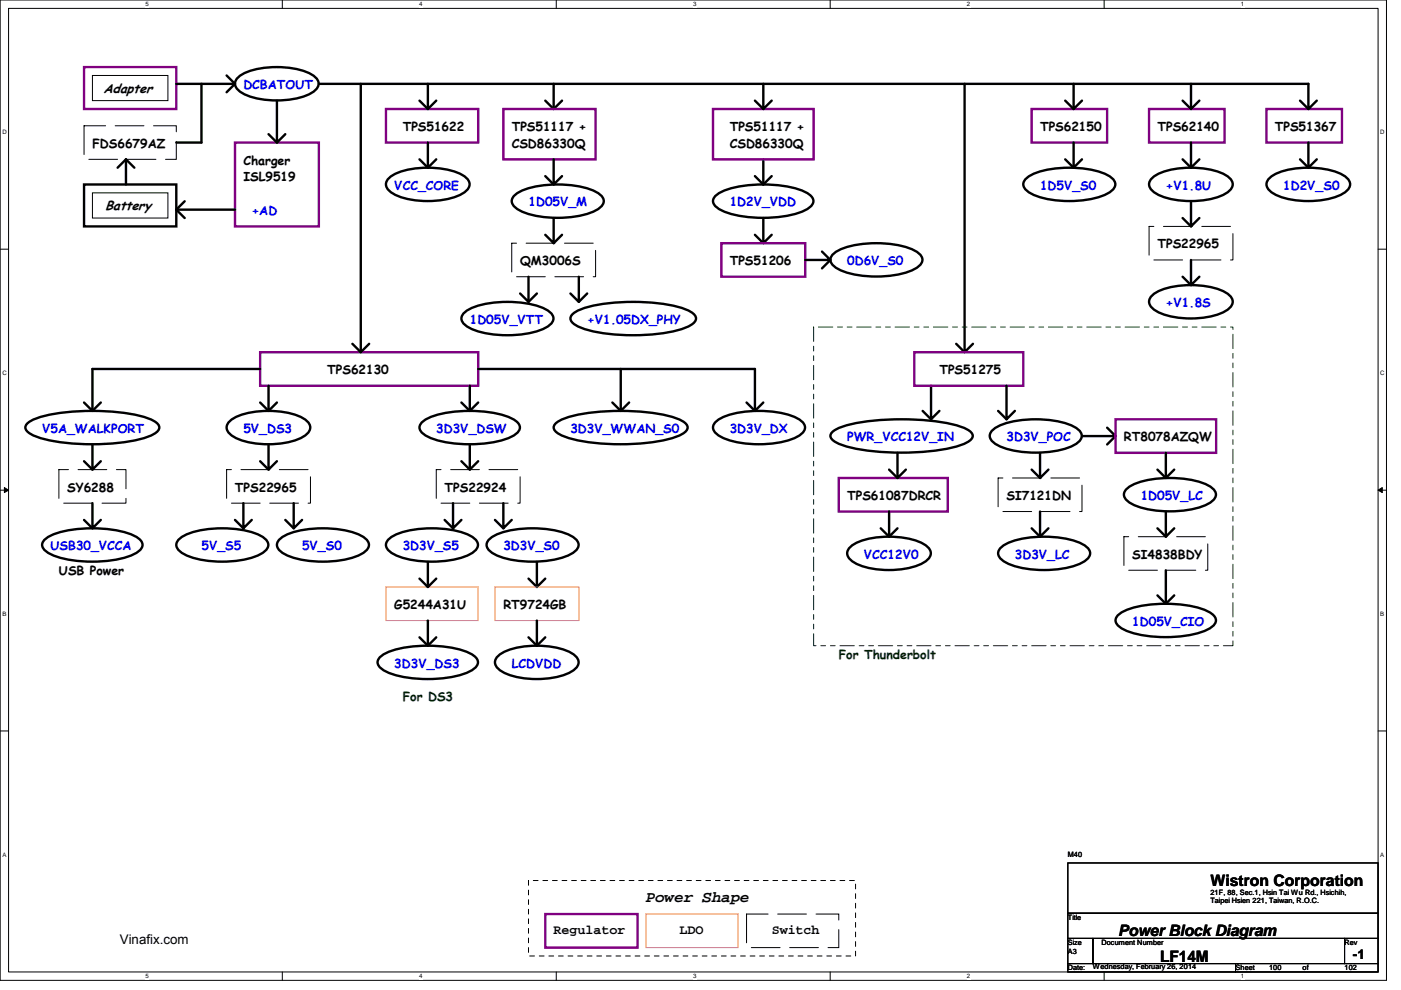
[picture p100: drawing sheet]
<svg xmlns="http://www.w3.org/2000/svg" width="297mm" height="210mm" viewBox="0 0 297 210" stroke-linecap="round" stroke-linejoin="round" font-family="sans-serif">
<defs><g id="words">
<g font-size="3.3">
<text x="136.9" y="191.3">Power Shape</text>
<text x="256.6" y="187.9">Wistron Corporation</text>
<text x="237.1" y="198.5">Power Block Diagram</text>
<text x="246" y="203.9">LF14M</text>
</g>
<g font-size="2.8">
<text x="21.9" y="19.8">Adapter</text>
<text x="22.3" y="44.5">Battery</text>
<text x="117.4" y="198">Regulator</text>
<text x="144.1" y="198">LDO</text>
<text x="163.6" y="198">Switch</text>
<text x="25.4" y="200.1">Vinafix.com</text>
<text x="286.8" y="203.4">-1</text>
</g>
<g font-size="2.6" fill="#00f">
<text x="51.6" y="18.9">DCBATOUT</text>
<text x="83.6" y="40.2">VCC_CORE</text>
<text x="220.5" y="40.2">1D5V_S0</text>
<text x="247.2" y="40.2">+V1.8U</text>
<text x="272.1" y="40.2">1D2V_S0</text>
<text x="53.4" y="45.6">+AD</text>
<text x="112.1" y="43.8">1D05V_M</text>
<text x="154.7" y="43.8">1D2V_VDD</text>
<text x="179.6" y="56.2">0D6V_S0</text>
<text x="247.2" y="65.1">+V1.8S</text>
<text x="99.6" y="68.7">1D05V_VTT</text>
<text x="124.5" y="68.7">+V1.05DX_PHY</text>
<text x="8.9" y="91.8">V5A_WALKPORT</text>
<text x="51.6" y="91.8">5V_DS3</text>
<text x="92.5" y="91.8">3D3V_DSW</text>
<text x="120.9" y="91.8">3D3V_WWAN_S0</text>
<text x="154.7" y="91.8">3D3V_DX</text>
<text x="179.6" y="93.6">PWR_VCC12V_IN</text>
<text x="213.4" y="93.6">3D3V_POC</text>
<text x="241.8" y="106">1D05V_LC</text>
<text x="10.7" y="116.7">USB30_VCCA</text>
<text x="42.7" y="116.7">5V_S5</text>
<text x="64" y="116.7">5V_S0</text>
<text x="85.4" y="116.7">3D3V_S5</text>
<text x="106.7" y="116.7">3D3V_S0</text>
<text x="183.2" y="118.4">VCC12V0</text>
<text x="215.2" y="118.4">3D3V_LC</text>
<text x="240.1" y="132.7">1D05V_CIO</text>
<text x="83.6" y="141.6">3D3V_DS3</text>
<text x="108.5" y="141.6">LCDVDD</text>
</g>
<g font-size="2.6">
<text x="85.4" y="27.8">TPS51622</text>
<text x="108.5" y="27.8">TPS51117 +</text>
<text x="154.7" y="27.8">TPS51117 +</text>
<text x="220.5" y="27.8">TPS62150</text>
<text x="245.4" y="27.8">TPS62140</text>
<text x="270.3" y="27.8">TPS51367</text>
<text x="19.6" y="31.3">FDS6679AZ</text>
<text x="51.6" y="34.9">Charger</text>
<text x="108.5" y="31.4">CSD86330Q</text>
<text x="154.7" y="31.4">CSD86330Q</text>
<text x="51.6" y="38.4">ISL9519</text>
<text x="245.4" y="52.7">TPS22965</text>
<text x="110.3" y="56.2">QM3006S</text>
<text x="154.7" y="56.2">TPS51206</text>
<text x="69.4" y="79.3">TPS62130</text>
<text x="199.2" y="79.3">TPS51275</text>
<text x="238.3" y="93.6">RT8078AZQW</text>
<text x="14.3" y="104.2">SY6288</text>
<text x="49.8" y="104.2">TPS22965</text>
<text x="94.3" y="104.2">TPS22924</text>
<text x="179.6" y="106">TPS61087DRCR</text>
<text x="213.4" y="106">SI7121DN</text>
<text x="240.1" y="118.4">SI4838BDY</text>
<text x="12.5" y="122">USB Power</text>
<text x="83.6" y="129.1">G5244A31U</text>
<text x="106.7" y="129.1">RT9724GB</text>
</g>
<g font-size="2.6" fill="#004000">
<text x="177.8" y="139.8">For Thunderbolt</text>
<text x="85.4" y="148.7">For DS3</text>
</g>
<g font-size="1.6">
<text x="226.4" y="181.7">M40</text>
<text x="256.6" y="189.7">21F, 88, Sec.1, Hsin Tai Wu Rd., Hsichih,</text>
<text x="256.6" y="191.6">Taipei Hsien 221, Taiwan, R.O.C.</text>
<text x="226.4" y="195.1">Title</text>
<text x="226.4" y="200.4">Size</text>
<text x="226.4" y="202.2">A3</text>
<text x="233.5" y="200.4">Document Number</text>
<text x="285.1" y="200.4">Rev</text>
<text x="226.4" y="205.7">Date:</text>
<text x="231.7" y="205.4">Wednesday, February 26, 2014</text>
<text x="262" y="205.7">Sheet</text>
<text x="269.1" y="205.7">100</text>
<text x="276.2" y="205.7">of</text>
<text x="285.1" y="205.7">102</text>
</g>
<g font-size="1.3">
<text x="30.8" y="1.3">5</text>
<text x="88.9" y="1.3">4</text>
<text x="146.9" y="1.3">3</text>
<text x="205" y="1.3">2</text>
<text x="263.1" y="1.3">1</text>
<text x=".5" y="28.4">D</text>
<text x="292.6" y="28.4">D</text>
<text x=".5" y="79.5">C</text>
<text x="292.6" y="79.5">C</text>
<text x=".5" y="130.6">B</text>
<text x="292.6" y="130.6">B</text>
<text x=".5" y="181.7">A</text>
<text x="292.6" y="181.7">A</text>
<text x="30.8" y="207.4">5</text>
<text x="88.9" y="207.4">4</text>
<text x="146.9" y="207.4">3</text>
<text x="205" y="207.4">2</text>
<text x="263.1" y="207.4">1</text>
</g>
</g></defs>
<path d="M0 0h294v207.9h-294zM1.8 1.8h290.4v204.3h-290.4z" fill="none" stroke="#000" stroke-width=".21"/>
<g fill="#fff">
<path d="M30.8 .2h.7v1.4h-.7z"/>
<path d="M30.8 206.2h.7v1.4h-.7z"/>
</g>
<path d="M59.9 0v1.8M59.9 206.1v1.8" fill="none" stroke="#000" stroke-width=".21"/>
<g fill="#fff">
<path d="M88.9 .2h.6v1.4h-.6z"/>
<path d="M88.9 206.2h.6v1.4h-.6z"/>
</g>
<path d="M117.9 0v1.8M117.9 206.1v1.8" fill="none" stroke="#000" stroke-width=".21"/>
<g fill="#fff">
<path d="M146.9 .2h.7v1.4h-.7z"/>
<path d="M146.9 206.2h.7v1.4h-.7z"/>
</g>
<path d="M176 0v1.8M176 206.1v1.8" fill="none" stroke="#000" stroke-width=".21"/>
<g fill="#fff">
<path d="M205 .2h.7v1.4h-.7z"/>
<path d="M205 206.2h.7v1.4h-.7z"/>
</g>
<path d="M234.1 0v1.8M234.1 206.1v1.8" fill="none" stroke="#000" stroke-width=".21"/>
<g fill="#fff">
<path d="M263.1 .2h.7v1.4h-.7z"/>
<path d="M263.1 206.2h.7v1.4h-.7z"/>
<path d="M.5 27.3h.9v1.4h-.9z"/>
<path d="M292.6 27.3h.9v1.4h-.9z"/>
<path d="M.5 78.4h.9v1.4h-.9z"/>
<path d="M292.6 78.4h.9v1.4h-.9z"/>
</g>
<path d="M0 52.8h1.8M292.2 52.8h1.8" fill="none" stroke="#000" stroke-width=".21"/>
<g fill="#fff">
<path d="M.5 129.5h.8v1.4h-.8z"/>
<path d="M292.6 129.5h.9v1.4h-.9z"/>
</g>
<path d="M0 103.9h1.8M.9 103.4l.9 .5-.9 .5zM292.2 103.9l.9-.5v1zM292.2 103.9h1.8" fill="none" stroke="#000" stroke-width=".21"/>
<path d="M.9 103.4l.9 .5-.9 .5zM292.2 103.9l.9-.5v1z" fill="#000"/>
<g fill="#fff">
<path d="M.5 180.5h.8v1.4h-.8z"/>
<path d="M292.6 180.5h.9v1.4h-.9z"/>
</g>
<path d="M19.6 16h16v5.3h-16zM19.6 40.9h16v5.3h-16zM0 155h1.8M292.2 155h1.8M226.4 183h65.8v10.6h-65.8zM226.4 193.6h65.8v5.4h-65.8zM226.4 199h5.3v5.3h-5.3zM231.7 199h53.4v5.3h-53.4zM285.1 199h7.1v5.3h-7.1zM226.4 204.3h35.6v1.8h-35.6zM262 204.3h30.2v1.8h-30.2z" fill="none" stroke="#000" stroke-width=".21"/>
<g fill="none" stroke="#800080" stroke-width=".51">
<path d="M17.8 14.2h19.6v8.9h-19.6zM49.8 30.2h17.8v17.8h-17.8zM81.8 23.1h19.6v7.1h-19.6zM106.7 23.1h19.6v10.7h-19.6zM151.2 23.1h21.3v10.7h-21.3zM218.7 23.1h16v7.1h-16zM243.6 23.1h16v7.1h-16zM268.5 23.1h16v7.1h-16zM152.9 51.6h17.8v7.1h-17.8zM55.2 74.7h46.2v7.1h-46.2zM193.8 74.7h23.2v7.1h-23.2zM236.5 88.9h21.3v7.1h-21.3z"/>
<path d="M177.8 101.3h23.2v7.2h-23.2zM115.6 193.8h19.6v7.1h-19.6z"/>
</g>
<g fill="none" stroke="#000" stroke-width=".51">
<path d="M37.4 17.8h12.4M42.7 17.8v12.4h-5.3M48 16l1.8 1.8M49.8 17.8l-1.8 1.8M50.3 16.6a9.2 9.2 0 0 1 5.6-2.2 17.9 17.9 0 0 1 10.2 1.4 1.93 1.93 0 0 1 1.4 1.5 1.93 1.93 0 0 1-.8 1.9 13.5 13.5 0 0 1-8 2.1 14.4 14.4 0 0 1-7.9-1.9 1.8 1.8 0 0 1-.5-2.8zM67.6 17.8h209.8v5.3l1.8-1.8M76.5 17.8v56.9l1.8-1.8M90.7 17.8v5.3M117.4 17.8v5.3M161.8 17.8v5.3l1.8-1.8M204.5 17.8v56.9l1.8-1.8M227.6 17.8v5.3l1.8-1.8"/>
<path d="M252.5 17.8v5.3l1.8-1.8M17.8 39.1h19.6v8.9h-19.6zM26.7 33.8l-1.8 1.8M26.7 33.8v5.3M26.7 33.8l1.8 1.8M56.9 28.4l1.8 1.8M58.7 21.3v8.9l1.8-1.8M82.3 38a9.2 9.2 0 0 1 5.6-2.3 17.9 17.9 0 0 1 10.2 1.5 1.93 1.93 0 0 1 1.4 1.5 1.93 1.93 0 0 1-.8 1.9 13.5 13.5 0 0 1-8 2 14.4 14.4 0 0 1-7.9-1.9 1.8 1.8 0 0 1-.5-2.7zM88.9 21.3l1.8 1.8M88.9 33.8l1.8 1.8M90.7 30.2v5.4l1.8-1.8M92.5 21.3l-1.8 1.8"/>
<path d="M115.6 21.3l1.8 1.8M115.6 37.3l1.8 1.8M117.4 33.8v5.3l1.8-1.8M119.2 21.3l-1.8 1.8M160.1 37.3l1.7 1.8M160.1 21.3l1.7 1.8M161.8 33.8v5.3M163.6 37.3l-1.8 1.8M217.4 38.1a9.2 9.2 0 0 1 5.2-2.2 21.7 21.7 0 0 1 12.3 1.3 2.17 2.17 0 0 1 1.5 2.4 6.2 6.2 0 0 1-4.4 2.5 22.1 22.1 0 0 1-13.5-1.1 2.19 2.19 0 0 1-1.4-2.4zM225.8 21.3l1.8 1.8M225.8 33.8l1.8 1.8M227.6 30.2v5.4l1.8-1.8"/>
<path d="M244.1 38a9.2 9.2 0 0 1 5.6-2.3 17.9 17.9 0 0 1 10.2 1.5 1.93 1.93 0 0 1 1.4 1.5 1.93 1.93 0 0 1-.8 1.9 13.5 13.5 0 0 1-8 2 14.4 14.4 0 0 1-7.9-1.9 1.8 1.8 0 0 1-.5-2.7zM250.7 21.3l1.8 1.8M250.7 33.8l1.8 1.8M252.5 30.2v5.4l1.8-1.8M269 38a9.2 9.2 0 0 1 5.6-2.3 17.9 17.9 0 0 1 10.2 1.5 1.93 1.93 0 0 1 1.4 1.5 1.93 1.93 0 0 1-.8 1.9 13.5 13.5 0 0 1-8 2 14.4 14.4 0 0 1-7.9-1.9 1.8 1.8 0 0 1-.5-2.7zM275.6 21.3l1.8 1.8M275.6 33.8l1.8 1.8M277.4 30.2v5.4l1.8-1.8M37.4 44.4l1.8 1.8M37.4 44.4h12.4M39.2 42.7l-1.8 1.7M108.9 41.6a9.2 9.2 0 0 1 5.2-2.2 21.7 21.7 0 0 1 12.3 1.3 2.17 2.17 0 0 1 1.5 2.5 6.2 6.2 0 0 1-4.4 2.4 22.1 22.1 0 0 1-13.4-1 2.19 2.19 0 0 1-1.5-2.5z"/>
<path d="M112.1 58.7v5.3l-1.8-1.8M117.4 46.2v5.4l-1.8-1.8M119.2 49.8l-1.8 1.8M122.7 58.7v5.3l-1.8-1.8M151.6 41.6a10.4 10.4 0 0 1 5.7-2.2 25.7 25.7 0 0 1 13.4 1.3 2.17 2.17 0 0 1 1.6 2.5 6.9 6.9 0 0 1-4.7 2.4 27.4 27.4 0 0 1-13.8-.6 3.6 3.6 0 0 1-2.6-2.4zM160.1 49.8l1.7 1.8M161.8 46.2v5.4l1.8-1.8M174.3 53.3l1.8 1.8h-5.4M176.1 55.1l-1.8 1.8M176.5 54.1a9.2 9.2 0 0 1 5.2-2.2 21.7 21.7 0 0 1 12.3 1.3 2.17 2.17 0 0 1 1.5 2.4 6.2 6.2 0 0 1-4.4 2.5 22.1 22.1 0 0 1-13.5-1.1 2.19 2.19 0 0 1-1.4-2.4zM250.7 46.2l1.8 1.8M250.7 58.7l1.8 1.8"/>
<path d="M252.5 42.7v5.3l1.8-1.8M252.5 55.1v5.4l1.8-1.8M55.2 78.2h-35.6v8.9l-1.8-1.8M74.7 72.9l1.8 1.8M98.2 66.5a9.2 9.2 0 0 1 5.3-2.2 21.7 21.7 0 0 1 12.3 1.3 2.17 2.17 0 0 1 1.4 2.4 6.2 6.2 0 0 1-4.3 2.5 22.1 22.1 0 0 1-13.5-1 2.19 2.19 0 0 1-1.5-2.5zM101.4 78.2h58.7v8.9l1.7-1.8M113.8 62.2l-1.7 1.8M121.4 66.6a12.6 12.6 0 0 1 6.1-2.1 42.8 42.8 0 0 1 17.3 .9 4.7 4.7 0 0 1 2.6 1.6 1.44 1.44 0 0 1-.9 1.9 24.4 24.4 0 0 1-10.5 2.1 34.4 34.4 0 0 1-13.2-1.7 2.48 2.48 0 0 1-1.9-1.8l.2-.5zM124.5 62.2l-1.8 1.8M131.6 78.2v8.9l1.8-1.8M202.7 72.9l1.8 1.8M244.1 62.9a9.2 9.2 0 0 1 5.6-2.3 17.9 17.9 0 0 1 10.2 1.4 1.93 1.93 0 0 1 1.4 1.6 1.93 1.93 0 0 1-.8 1.9 13.5 13.5 0 0 1-8 2 14.4 14.4 0 0 1-7.9-1.9 1.8 1.8 0 0 1-.5-2.7z"/>
<path d="M5.8 89.8a11.9 11.9 0 0 1 5.7-2.1 47.7 47.7 0 0 1 19.7 .9 3.4 3.4 0 0 1 2.6 2 2.31 2.31 0 0 1-1.7 1.7 37.9 37.9 0 0 1-16 1.8 23.6 23.6 0 0 1-9.8-2.2 1.29 1.29 0 0 1-.5-2.1zM17.8 97.8l1.8 1.8M19.6 94.2v5.4l1.8-1.8M21.4 85.3l-1.8 1.8M48.5 89.5a9.2 9.2 0 0 1 5.6-2.2 17.9 17.9 0 0 1 10.3 1.4 1.93 1.93 0 0 1 1.3 1.5 1.93 1.93 0 0 1-.7 1.9 13.5 13.5 0 0 1-8.1 2.1 14.4 14.4 0 0 1-7.9-1.9 1.8 1.8 0 0 1-.5-2.8zM55.2 85.3l1.7 1.8M55.2 97.8l1.7 1.8M56.9 81.8v5.3l1.8-1.8M56.9 94.2v5.4l1.8-1.8M89.4 89.6a10.4 10.4 0 0 1 5.7-2.2 25.7 25.7 0 0 1 13.4 1.3 2.17 2.17 0 0 1 1.6 2.5 6.9 6.9 0 0 1-4.7 2.4 27.4 27.4 0 0 1-13.9-.6 3.6 3.6 0 0 1-2.6-2.4zM97.8 85.3l1.8 1.8M97.8 97.8l1.8 1.8"/>
<path d="M99.6 81.8v5.3M99.6 94.2v5.4l1.8-1.8M101.4 85.3l-1.8 1.8M117.8 89.8a11.9 11.9 0 0 1 5.7-2.1 47.7 47.7 0 0 1 19.7 .9 3.4 3.4 0 0 1 2.6 2 2.31 2.31 0 0 1-1.7 1.7 37.9 37.9 0 0 1-16 1.8 23.6 23.6 0 0 1-9.8-2.2 1.29 1.29 0 0 1-.5-2.1zM129.8 85.3l1.8 1.8M151.6 89.6a9.2 9.2 0 0 1 5.2-2.2 21.7 21.7 0 0 1 12.3 1.3 2.17 2.17 0 0 1 1.5 2.5 6.2 6.2 0 0 1-4.4 2.4 22.1 22.1 0 0 1-13.5-1 2.19 2.19 0 0 1-1.4-2.5zM158.3 85.3l1.8 1.8M176.5 91.5a13.1 13.1 0 0 1 6-2 53.9 53.9 0 0 1 21 .9 4.6 4.6 0 0 1 2.6 1.6 1.32 1.32 0 0 1-.9 1.7 26.5 26.5 0 0 1-10.3 2.2 47.8 47.8 0 0 1-16.1-1.5 4.6 4.6 0 0 1-2.6-1.5l-.1-.5zM188.5 99.6l1.8 1.7M190.3 96v5.3l1.8-1.7M195.6 87.1l1.8 1.8M197.4 81.8v7.1l1.8-1.8"/>
<path d="M210.3 91.4a9.2 9.2 0 0 1 5.2-2.2 21.7 21.7 0 0 1 12.3 1.3 2.17 2.17 0 0 1 1.5 2.4 6.2 6.2 0 0 1-4.4 2.5 22.1 22.1 0 0 1-13.5-1.1 2.19 2.19 0 0 1-1.5-2.4zM211.6 87.1l1.8 1.8M213.4 81.8v7.1l1.8-1.8M218.7 99.6l1.8 1.7M220.5 96v5.3l1.8-1.7M234.7 90.7l1.8 1.8h-7.1M236.5 92.5l-1.8 1.7M245.4 99.6l1.8 1.7M247.2 96v5.3l1.8-1.7M9.4 114.5a10.4 10.4 0 0 1 5.7-2.2 25.7 25.7 0 0 1 13.4 1.3 2.17 2.17 0 0 1 1.6 2.4 6.9 6.9 0 0 1-4.7 2.5 27.4 27.4 0 0 1-13.9-.6 3.6 3.6 0 0 1-2.6-2.4zM17.8 110.2l1.8 1.8M19.6 106.7v5.3l1.8-1.8"/>
<path d="M37.8 114.5a9.2 9.2 0 0 1 5.2-2.2 21.7 21.7 0 0 1 12.3 1.3 2.17 2.17 0 0 1 1.5 2.4 6.2 6.2 0 0 1-4.4 2.5 22.1 22.1 0 0 1-13.5-1 2.19 2.19 0 0 1-1.4-2.5zM49.8 110.2l1.8 1.8M51.6 106.7v5.3l1.8-1.8M59.1 114.5a9.2 9.2 0 0 1 5.2-2.2 21.7 21.7 0 0 1 12.3 1.3 2.17 2.17 0 0 1 1.5 2.4 6.2 6.2 0 0 1-4.3 2.5 22.1 22.1 0 0 1-13.5-1 2.19 2.19 0 0 1-1.5-2.5zM60.5 110.2l1.8 1.8M62.3 106.7v5.3l1.7-1.8M82.2 114.5a9.2 9.2 0 0 1 5.3-2.2 21.7 21.7 0 0 1 12.3 1.3 2.17 2.17 0 0 1 1.4 2.4 6.2 6.2 0 0 1-4.3 2.5 22.1 22.1 0 0 1-13.5-1 2.19 2.19 0 0 1-1.5-2.5zM90.7 119.1v5.4l1.8-1.8M94.3 110.2l1.8 1.8M96.1 106.7v5.3l1.7-1.8M103.6 114.5a9.2 9.2 0 0 1 5.2-2.2 21.7 21.7 0 0 1 12.3 1.3 2.17 2.17 0 0 1 1.5 2.4 6.2 6.2 0 0 1-4.4 2.5 22.1 22.1 0 0 1-13.5-1 2.19 2.19 0 0 1-1.4-2.5zM104.9 110.2l1.8 1.8"/>
<path d="M106.7 106.7v5.3l1.8-1.8M113.8 119.1v5.4l1.8-1.8M180.1 116.2a9.2 9.2 0 0 1 5.6-2.2 17.9 17.9 0 0 1 10.2 1.4 1.93 1.93 0 0 1 1.4 1.5 1.93 1.93 0 0 1-.8 1.9 13.5 13.5 0 0 1-8 2.1 14.4 14.4 0 0 1-7.9-2 1.8 1.8 0 0 1-.5-2.7zM186.7 112l1.8 1.8M188.5 108.5v5.3l1.8-1.8M212 116.3a9.2 9.2 0 0 1 5.3-2.2 21.7 21.7 0 0 1 12.3 1.3 2.17 2.17 0 0 1 1.4 2.4 6.2 6.2 0 0 1-4.3 2.5 22.1 22.1 0 0 1-13.5-1.1 2.19 2.19 0 0 1-1.5-2.4zM218.7 112l1.8 1.8M220.5 108.5v5.3l1.8-1.8M238.7 103.8a9.2 9.2 0 0 1 5.2-2.1 21.7 21.7 0 0 1 12.3 1.2 2.17 2.17 0 0 1 1.5 2.5 6.2 6.2 0 0 1-4.4 2.4 22.1 22.1 0 0 1-13.4-1 2.19 2.19 0 0 1-1.5-2.5zM245.4 112l1.8 1.8M247.2 108.5v5.3l1.8-1.8M80.5 139.4a10.4 10.4 0 0 1 5.7-2.2 25.7 25.7 0 0 1 13.4 1.3 2.17 2.17 0 0 1 1.6 2.4 6.9 6.9 0 0 1-4.7 2.5 27.4 27.4 0 0 1-13.9-.7 3.6 3.6 0 0 1-2.6-2.3z"/>
<path d="M88.9 122.7l1.8 1.8M88.9 135.1l1.8 1.8M90.7 131.6v5.3l1.8-1.8M105.4 139.3a9.2 9.2 0 0 1 5.6-2.2 17.9 17.9 0 0 1 10.2 1.4 1.93 1.93 0 0 1 1.4 1.5 1.93 1.93 0 0 1-.7 1.9 13.5 13.5 0 0 1-8.1 2.1 14.4 14.4 0 0 1-7.9-2 1.8 1.8 0 0 1-.5-2.7zM112.1 122.7l1.7 1.8M112.1 135.1l1.7 1.8M113.8 131.6v5.3l1.8-1.8M237 130.5a10.4 10.4 0 0 1 5.7-2.2 25.7 25.7 0 0 1 13.4 1.3 2.17 2.17 0 0 1 1.6 2.5 6.9 6.9 0 0 1-4.8 2.4 27.4 27.4 0 0 1-13.8-.6 3.6 3.6 0 0 1-2.6-2.4zM245.4 126.2l1.8 1.8M247.2 120.9v7.1l1.8-1.8"/>
</g>
<path d="M81.8 124.5h19.6v7.1h-19.6zM104.9 124.5h17.8v7.1h-17.8zM136.9 193.8h19.6v7.1h-19.6z" fill="none" stroke="#ff8000" stroke-width=".21"/>
<path d="M17.8 26.7h19.6v7.1h-19.6zM108.5 51.6h17.8v7.1h-17.8zM243.6 48h17.8v7.1h-17.8zM12.5 99.6h14.2v7.1h-14.2zM48 99.6h17.8v7.1h-17.8zM92.5 99.6h17.8v7.1h-17.8zM211.6 101.3h17.8v7.2h-17.8zM238.3 113.8h17.8v7.1h-17.8zM158.3 193.8h19.5v7.1h-19.5z" fill="none" stroke="#000" stroke-width=".21" stroke-dasharray="6.1 2"/>
<path d="M112.1 186.7h69.3v16h-69.3z" fill="none" stroke="#000" stroke-width=".21" stroke-dasharray="1 1 1 1 1 1 1 1"/>
<path d="M172.5 69.3h88.9v67.6h-88.9z" fill="none" stroke="#004000" stroke-width=".21" stroke-dasharray="3 1 1 1 1 1"/>
<use href="#words"/>
</svg>
